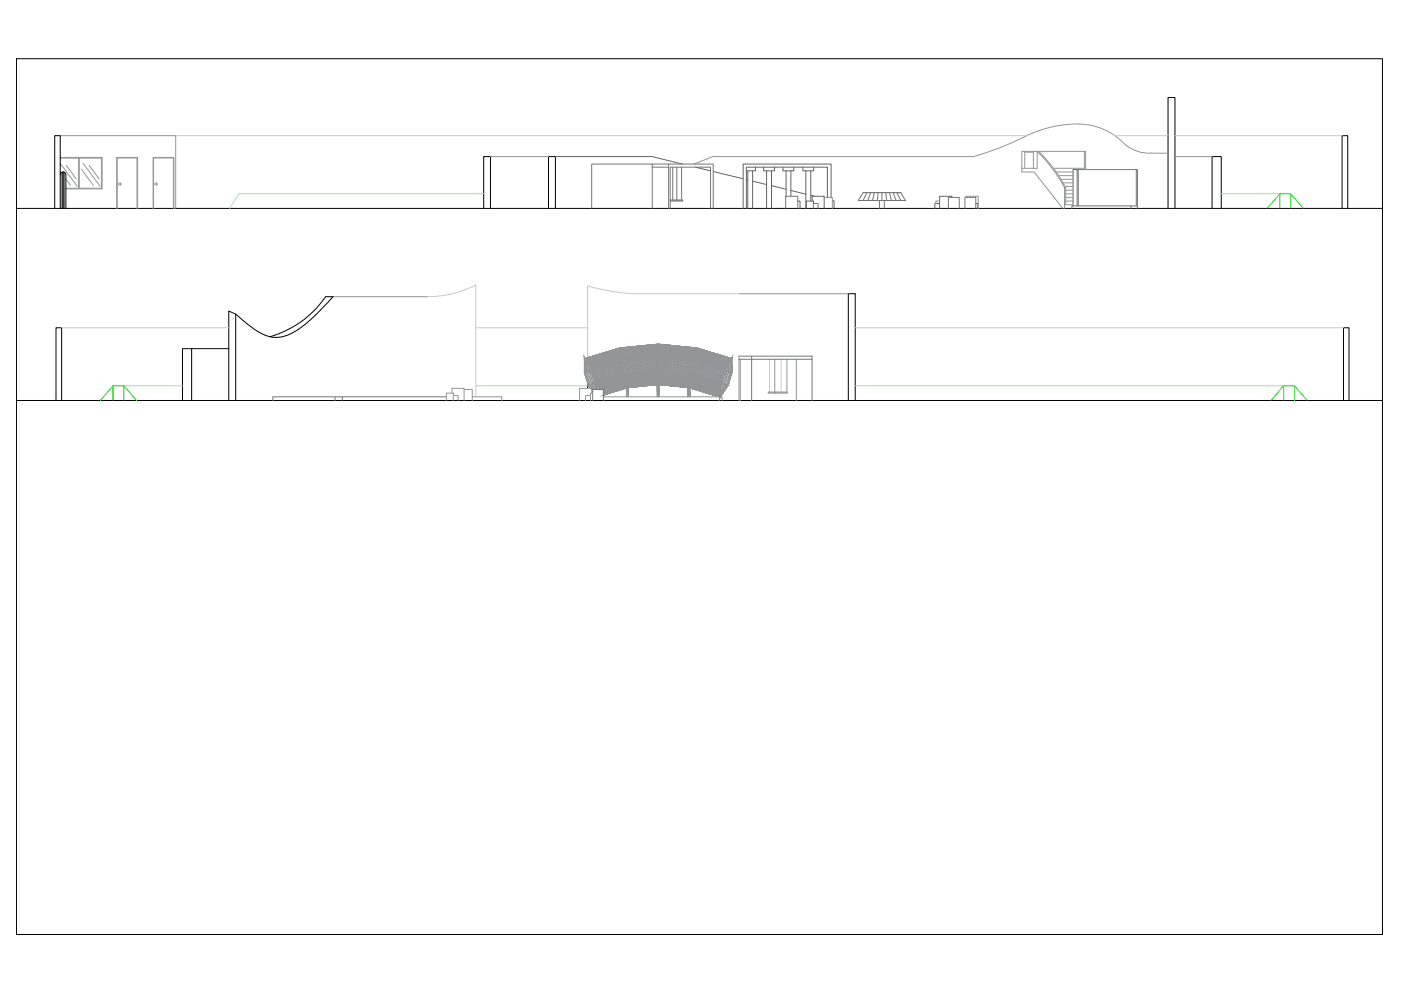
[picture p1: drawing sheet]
<svg xmlns="http://www.w3.org/2000/svg" width="420mm" height="297mm" viewBox="0 0 420 297" stroke-linecap="round" stroke-linejoin="round" font-family="sans-serif">
<!-- layer: walls -->
<g fill="none" stroke="#000" stroke-width=".3">
<path d="M18.1 52.4a.83 .83 0 0 1 .8-.9 .83 .83 0 0 1 .9 .9v10.1M18.6 51.6v10.9M18.9 51.5v11M19.2 51.6v10.9M5 62.5h409.6M16.4 62.5v-21.8h1.7v21.8M145.1 62.5v-15.6h2v15.6M164.5 62.5v-15.6h2.1v15.6M350.3 62.5v-33.3h2.1v33.3M363.5 62.5v-15.6h2.8v15.6M402.5 62.5v-21.8h1.7v21.8M70.7 94.1l4.2 3.6 4 2.5 2.8 .9 2.9-.1 3.4-1.4 3.6-2.5 3.6-3.2 4.7-5h-2.3a30.3 30.3 0 0 1-16.6 12.1"/>
<path d="M57.5 104.5h11.1M176.2 114v2.4M5 120h409.6M16.8 120v-21.8h1.7v21.8M54.7 120v-15.5h2.8v15.5M68.6 120v-26.8l2.1 .9v25.9M254.4 120v-32h2.1v32M402.9 120v-21.8h1.7v21.8"/>
</g>
<path d="M147.1 46.9h17.4M350.3 45.9h-4.9a11 11 0 0 1-9-3.6 20.4 20.4 0 0 0-18.1-4.8 36.1 36.1 0 0 0-10.9 3.4 87.2 87.2 0 0 1-15.4 6h-78.2l-5.7 2.3M352.4 46.9h11.1M99.9 88.9h28.4M221.8 88h32.6" fill="none" stroke="#939598" stroke-width=".3"/>
<path d="M166.6 46.9h29l9.1 2.3M208.6 50.1l4.5 1.1M213.9 51.4l9 2.2M223.8 53.8l.5 .1M225.7 54.3l4.2 1M231.4 55.7l4.3 1M237.2 57.1l4.5 1.1M243.1 58.5l1.2 .3M249.6 60.1l.5 .1v2.3" fill="none" stroke="#636466" stroke-width=".3"/>
<!-- layer: Equipments -->
<g fill="none" stroke="#767676" stroke-width=".3">
<path d="M195.6 49.2h4.9M195.6 50.1h4.9M201 59.9h3.8v.4h-3.8M201.7 50.1v9.8M203 50.1v9.8M204.4 50.1v9.8M258.9 57.7h11.2l1.5 2.4h-14.2zM258.9 57.7h11.2M260 57.7l-1.2 2.4M261.1 57.7l-.8 2.4M262.2 57.7l-.6 2.4M263.4 57.7l-.3 2.4"/>
<path d="M264.5 57.7v2.4M265.6 57.7l.3 2.4M266.7 57.7l.6 2.4M267.9 57.7l.8 2.4M269 57.7l1.2 2.4M323.4 50.8v10.9M340.8 50.8v10.9M177.4 62.5v-13.3h18.2v13.3M200.5 62.5v-13.3h13.4v13.3M201 62.5v-12.4h12.1v12.4M235.6 62.5v-3.7h3.7v3.7M243.9 62.5v-1.5h1.4v1.5"/>
<path d="M263.8 60.1v2.4M265.2 60.1v2.4M284.4 62.5v-3.3h3.3v3.3M289.4 62.5v-3.3h3.2v3.3M321.5 62.5v-.8h17.7v.8M323 61.7v-10.9h18.1v11.7M339.2 61.7h1.9M100.5 118.9v1.1M102.6 118.9h31.2M221.6 106.8h21.9v13.2M221.6 107.7h21.9M225.4 106.8v13.2"/>
<path d="M81.8 120v-1.1h20.8v1.1M177.7 120v-3.3h3.3v3.3"/>
</g>
<g fill="none" stroke="#636466" stroke-width=".3">
<path d="M224.3 51.2v11.3M225.7 51.2v11.3M226.6 50.1v1.1h-2.8M229 50.1v1.1h3.3v-1.1M229.9 51.2v11.3M231.4 51.2v11.3M234.8 50.1v1.1h3.3v-1.1M235.7 51.2v7.6M237.2 51.2v7.6M240.8 50.1v1.1h3.2v-1.1M241.7 51.2v11.3M243.1 51.2v9.1"/>
<path d="M248.1 59.2v-9.1h-24.3v12.4M249.2 59.2v-10h-26.3v13.3M285.4 59.2v-.4h-3.6v3.7M323 50.8h-1.2v10.9M239.3 60.3h.6v2.2M243.6 60.3v-1.5h3.6v3.7M244 61v-.7h-2.2v2.2M281.8 61h-1.4v1.5M292.6 61h.6v1.5"/>
</g>
<g fill="none" stroke="#939598" stroke-width=".3">
<path d="M18.1 40.7h34.6v21.8M18.1 47.2h12.5v9.4h-10.8M18.1 47.4h5.5v9h-3.8M18.1 49l5 6.8M19.8 53.7l1.4 1.9M19.9 49.6l2.9 4M23.8 47.4h6.6v9h-6.6zM24.4 50.7l3.6 4.9M24.9 49l5.1 6.8M26.7 49.6l3 4M247.2 59.2h2.4v3.3M289.7 59.2v-.4h3.7v3.7"/>
<path d="M306.4 50.4v-5h.9v5M307.3 45.4h2.6M307.3 45.6h2.6M311.1 45.4a45 45 0 0 1 8.2 10.9v5.1M311.1 45.4v5h-4.7v1.1h3.7l8.6 11M311.1 45.4h-1.2v5M311.1 45.4h14.5v5.4v-.4M311.5 45.4a43.9 43.9 0 0 1 8.1 10.9v5.1M316 50.4h9.2M316.8 51.5h5M317.5 52.6h4.3M318.2 53.7h3.6"/>
<path d="M318.8 54.8h3M319.4 55.9h2.4M319.6 59.2h2.2M319.6 58.1h2.2M319.6 57h2.2M325.2 45.4v5.4M35 62.5v-15.3h6.3v15.3M35.2 62.5v-15.1h5.9v15.1M45.9 62.5v-15.3h6.2v15.3M46 62.5v-15.1h6v15.1M281.8 60.3h-1.1v.7M319.6 60.3h2.2"/>
<path d="M321.8 61.4h-2.5v1.1M135.5 117.8v-1.4h3.7v3.6M136 118.6v-.8h-2.2v2.2M139.2 116.7h2.4v3.3M141.6 118.9h8.9v1.1M177.1 118.6h-1.5v1.4M177.4 117.8v-1.4h-3.6v3.6M177.7 117.8h-.6v2.2M181 118.9h35.6v1.1M221.6 106.8v13.2M222 107.7v12.3M232.4 107.7v9.8"/>
<path d="M232.5 117.5h3.6v.3h-3.6zM232.5 117.5h-2.1v.3h2.1M236 107.7v9.8M238.8 107.7v12.3M135.9 120v-1.4h1.5v1.4"/>
<circle cx="35.9" cy="55.2" r=".36"/>
<circle cx="46.8" cy="55.2" r=".36"/>
</g>
<!-- layer: walls -->
<path d="M52.7 40.7h255.3M334.3 40.7h16M352.4 40.7h50.1M18.5 98.2h50.1M141.5 86a30.5 30.5 0 0 1-13.2 2.9M142.7 85.4v33.5M142.7 98.2h33.5M142.7 85.4l-1.2 .6M221.8 88h-32.7a83.1 83.1 0 0 1-12.9-2.2v21.5M256.5 98.2h146.4" fill="none" stroke="#c7c8ca" stroke-width=".3"/>
<!-- layer: Plants -->
<path d="M145.1 58.1h-73.5l-2.7 4.4M366.3 58.1h17.5M37.2 115.6h17.5M142.7 115.6h33.5M256.5 115.6h128.5" fill="none" stroke="#afd9aa" stroke-width=".3"/>
<path d="M383.8 58.1v4.4M387.1 58.1v4.4M380 62.5l3.8-4.4h3.3l3.8 4.4M33.9 115.6v4.4M37.2 115.6v4.4M385 115.6v4.4M388.2 115.6v4.4M30.1 120l3.8-4.4h3.3l3.8 4.4M381.2 120l3.8-4.4h3.2l3.8 4.4" fill="none" stroke="#0d0" stroke-width=".3"/>
<!-- layer: Equipments -->
<path d="M230.8 107.7v9.8M234.3 107.7v9.8" fill="none" stroke="#c7c8ca" stroke-width=".3"/>
<!-- layer: ROPE_LONG -->
<g fill="none" stroke="#939598" stroke-width=".3">
<path d="M175.4 111.7l5.6-1.7a28.3 28.3 0 0 1 10.7-2.2 27.6 27.6 0 0 1 11.4 0 32.2 32.2 0 0 1 11.7 2.5l4.6 1.4M175.4 111.4l5.5-1.8a29.8 29.8 0 0 1 11.3-2.2 26.2 26.2 0 0 1 10.9 .1 45.4 45.4 0 0 1 14 3.1l2.3 .8M175.4 111l5.5-1.7a29.8 29.8 0 0 1 11.3-2.2 24.7 24.7 0 0 1 10.4 0h.5a47 47 0 0 1 14 3.2l2.3 .7M175.4 110.6l5.5-1.6a28.3 28.3 0 0 1 10.8-2.2 28.1 28.1 0 0 1 10.9 0h.5a28.3 28.3 0 0 1 10.8 2.2l5.5 1.6M175.4 110.3l5.5-1.7a28.3 28.3 0 0 1 10.8-2.1 28.1 28.1 0 0 1 10.9-.1l.5 .1a30 30 0 0 1 11.3 2.2l5 1.6M175.4 110l6-1.9a29.9 29.9 0 0 1 10.8-2 38.7 38.7 0 0 1 13 .2 41.5 41.5 0 0 1 10.6 2.5l3.6 1.2M175.4 109.6l6-1.8a29.9 29.9 0 0 1 10.8-2.1 39 39 0 0 1 13 .3 39.3 39.3 0 0 1 10.1 2.3l4.1 1.3M175.4 109.2l5.9-1.8a29.9 29.9 0 0 1 10.9-2 37.1 37.1 0 0 1 12.5 .2 38.7 38.7 0 0 1 11.1 2.5l3.6 1.1M175.4 108.9l5.9-1.8a29.9 29.9 0 0 1 10.9-2 37.4 37.4 0 0 1 12.5 .2 40.6 40.6 0 0 1 11.1 2.5l3.6 1.1M175.4 108.6l5.9-1.8a29.9 29.9 0 0 1 10.9-2.1 37.4 37.4 0 0 1 12.5 .2 40.6 40.6 0 0 1 11.1 2.5l3.6 1.2M175.4 108.2l5.5-1.7a29.6 29.6 0 0 1 10.2-2l.6-.1a34.6 34.6 0 0 1 12.5 .1 43 43 0 0 1 12 2.7l3.2 1M175.4 107.9l5.5-1.7a29.6 29.6 0 0 1 10.2-2.1h.6a30.2 30.2 0 0 1 11.4 0 47.2 47.2 0 0 1 14.1 3.1l2.2 .7"/>
<path d="M175.4 107.5l5.5-1.6a29.6 29.6 0 0 1 10.2-2.1l.5-.1a30.6 30.6 0 0 1 11.6 0 38.3 38.3 0 0 1 12.6 2.7l3.6 1.1M175.5 112.2l5.6-1.7a28.8 28.8 0 0 1 10.2-2.1l.5-.1a29.3 29.3 0 0 1 11.7 .1 36.9 36.9 0 0 1 12.1 2.6l3.7 1.2M175.6 107.8l5.4-1.6a27.9 27.9 0 0 1 10.2-2.1h.5a29.7 29.7 0 0 1 11.4 0h.5a44.1 44.1 0 0 1 12.9 2.9l2.7 .8M175.7 112.6l5.5-1.7a35 35 0 0 1 12.2-2.2 35.2 35.2 0 0 1 11.1 .3 39 39 0 0 1 11 2.5l3.6 1.1M175.8 108.1l5.4-1.6a44.7 44.7 0 0 1 13.6-2.4 41.7 41.7 0 0 1 9.8 .4 37.4 37.4 0 0 1 10.9 2.5l3.6 1.1M175.8 113.1l6-1.8a44.7 44.7 0 0 1 13.1-2.3l2.5-.3 5.5 .6a46.9 46.9 0 0 1 13.8 3.1l2.3 .7M176 113.6l5.4-1.7a26.8 26.8 0 0 1 10.5-2.1 37 37 0 0 1 13 .2 34.2 34.2 0 0 1 9.8 2.3l4.1 1.3M176 108.4l5.8-1.8a38.6 38.6 0 0 1 12.1-2.1 43.4 43.4 0 0 1 11.1 .4 36.3 36.3 0 0 1 9.8 2.3l4 1.2M176.1 114.1l5.5-1.7a37 37 0 0 1 12.4-2.3 29.3 29.3 0 0 1 9.3 .2 43.8 43.8 0 0 1 12.7 2.9l2.7 .9M176.1 108.7l5.4-1.7a34.1 34.1 0 0 1 11.4-2 36.5 36.5 0 0 1 11.6 .2 42.3 42.3 0 0 1 11.5 2.7l2.7 .8M176.2 114.6l5.5-1.7a44.4 44.4 0 0 1 13.3-2.4 33.2 33.2 0 0 1 7.8 .3h.5a41 41 0 0 1 12.5 2.9l2.8 .9M176.3 109l5.3-1.6a38.3 38.3 0 0 1 12.3-2.2 33.6 33.6 0 0 1 9.5 .2 37.4 37.4 0 0 1 11.6 2.5l3.5 1.1"/>
<path d="M176.4 115l5.4-1.6a40.7 40.7 0 0 1 12.7-2.4 32.1 32.1 0 0 1 9.2 .4 41 41 0 0 1 11.6 2.7l3.1 .9M176.5 115.5l5.4-1.6a42.2 42.2 0 0 1 13.1-2.4 36.4 36.4 0 0 1 9.1 .4 39.9 39.9 0 0 1 10.6 2.5l3.6 1.1M176.6 109.2l5.2-1.5a39.4 39.4 0 0 1 12.2-2.2 33 33 0 0 1 9.3 .3 39.4 39.4 0 0 1 11.9 2.5l3.1 .9M176.7 115.8l5.4-1.6a36.9 36.9 0 0 1 12-2.3 38.3 38.3 0 0 1 10.4 .4 34.8 34.8 0 0 1 9.6 2.3l4 1.2M176.7 109.5l5.7-1.6a42.7 42.7 0 0 1 12.6-2.1l2.4-.3 5.4 .5a35.7 35.7 0 0 1 11.8 2.5l3.5 1M176.9 116.1l5.8-1.8a37.1 37.1 0 0 1 11.4-2 37.3 37.3 0 0 1 10.4 .3 37.1 37.1 0 0 1 9.4 2.3l4 1.2M176.9 109.8l5.6-1.7a43.4 43.4 0 0 1 12.5-2 39.6 39.6 0 0 1 9.2 .4 38 38 0 0 1 10.2 2.3l3.5 1M177.1 116.4l5.7-1.8a40.9 40.9 0 0 1 11.8-2.1 41.7 41.7 0 0 1 9.8 .4 36.5 36.5 0 0 1 9.4 2.3l3.9 1.2M177.1 110.1l5.1-1.5a37.8 37.8 0 0 1 11.9-2.1 45.5 45.5 0 0 1 10.9 .4 34.4 34.4 0 0 1 8.9 2.1l3.8 1.1M177.3 110.4l5.1-1.5a27.2 27.2 0 0 1 9.4-1.9h.9a44.4 44.4 0 0 1 12.7 .3 37.2 37.2 0 0 1 8.3 2l3.8 1.1M177.4 116.7l5.1-1.6a43.6 43.6 0 0 1 13.1-2.3l1.8-.2 5.5 .5a37.9 37.9 0 0 1 11.5 2.6l3.1 1M177.5 110.7l5-1.5a42.5 42.5 0 0 1 13.1-2.2l1.8-.1 5.1 .4a40.4 40.4 0 0 1 12.7 2.8l2.1 .6"/>
<path d="M177.7 111l5.4-1.6a41.2 41.2 0 0 1 12-2l2.3-.2 5.1 .5a41.5 41.5 0 0 1 12.5 2.7l2.1 .6M177.7 117.2h.1M177.7 116.9l-.2 .1M177.8 111.4l5-1.4a42.6 42.6 0 0 1 12.8-2.1l1.8-.2 5.5 .5a42.3 42.3 0 0 1 12.4 2.8l1.7 .4M178 112l5.4-1.7a40.1 40.1 0 0 1 11.7-1.9l2.3-.2 5.4 .5a40.8 40.8 0 0 1 11.6 2.5l2.4 .8M178.1 112.4l5-1.5a43.4 43.4 0 0 1 12.5-2l1.8-.2 5.4 .5a41.9 41.9 0 0 1 12.2 2.8l1.7 .4M178.2 116.7l4.9-1.4a39.3 39.3 0 0 1 12-2.2l2.3-.2 5.4 .5a41.5 41.5 0 0 1 11.9 2.8l2.6 .8M178.3 112.9l5.3-1.6a35.7 35.7 0 0 1 10.7-1.8 40.2 40.2 0 0 1 9.7 .3 30.8 30.8 0 0 1 8.8 2l3.7 1.1M178.4 113.4l5.3-1.6a37.2 37.2 0 0 1 11.5-1.9l2.2-.2 5.3 .5a37.4 37.4 0 0 1 11.2 2.5l2.5 .7M178.6 113.9l5.2-1.6a42.7 42.7 0 0 1 11.9-1.9l1.7-.2 5.2 .5a42.9 42.9 0 0 1 12 2.7l1.6 .5M178.7 114.3l5.3-1.5a33.9 33.9 0 0 1 10.4-1.8 45.8 45.8 0 0 1 9.9 .4 30.7 30.7 0 0 1 7.8 1.7l4 1.2M178.8 114.8l4.9-1.4a43.3 43.3 0 0 1 12.8-2.1l6 .4a42.4 42.4 0 0 1 11.9 2.6l1.6 .5"/>
<path d="M178.8 115.2l5.7-1.7a42.1 42.1 0 0 1 11.2-1.8l1.7-.1 5.1 .4a40.6 40.6 0 0 1 11.9 2.7l1.6 .5M178.8 115.5l5.7-1.7a42.8 42.8 0 0 1 11.2-1.8h2.6l4.2 .4a41.3 41.3 0 0 1 11.9 2.6l1.6 .5M178.8 115.9l5.7-1.7a40.5 40.5 0 0 1 11.2-1.8l2.1-.1 4.7 .4a41.3 41.3 0 0 1 11.9 2.7l1.6 .5M178.8 116.2l5.3-1.5a40.3 40.3 0 0 1 11.6-2l1.7-.1 5.1 .5a39.8 39.8 0 0 1 11.4 2.5l2.1 .6M178.8 116.6l5.3-1.6a41.8 41.8 0 0 1 12.1-2l1.2-.1 5.1 .5a39.8 39.8 0 0 1 11.4 2.5l2.1 .7M180.5 116.8h.1M180.5 116.7l2.9-.8a40.1 40.1 0 0 1 11.8-2.1 36.7 36.7 0 0 1 8.4 .4 31.4 31.4 0 0 1 9.1 2l4.2 1.3M180.5 116.7l3.6-1a40.3 40.3 0 0 1 11.6-2l1.7-.1 5.1 .5a38 38 0 0 1 11 2.4l2.5 .7M181 118.3l3.2-.9a41.9 41.9 0 0 1 12-2l1.2-.1 5 .4a39 39 0 0 1 11.1 2.6l2.5 .7M181 117.3l2.7-.8a42.9 42.9 0 0 1 12.4-2.1l1.3-.2 4.8 .5a42.6 42.6 0 0 1 12.2 2.8l2.1 .6M181 117.3l3.1-.9a41.9 41.9 0 0 1 12.1-2l1.2-.2 4.6 .5a40 40 0 0 1 11.9 2.6l2.1 .7M216 118.6l-5.3-1.6a42.5 42.5 0 0 0-12-2l-1.3-.1-5 .5a39 39 0 0 0-11.1 2.5l-.3 .1 2.6-.8a41.1 41.1 0 0 1 12.1-2.1l1.7-.2 5.1 .5a41 41 0 0 1 12 2.8l1.6 .5"/>
<path d="M216 118.3l-5.3-1.6a40.9 40.9 0 0 0-11.6-1.9l-1.7-.2-5 .4a40 40 0 0 0-11.1 2.5l-.3 .2 2.8-.9a38.4 38.4 0 0 1 11.5-2l2.1-.2 5.2 .5a38.2 38.2 0 0 1 11.3 2.6l2.5 .7M216 117.6l-5.3-1.6a41.9 41.9 0 0 0-12-2l-1.3-.1-5 .5a37.9 37.9 0 0 0-11.1 2.5l-.3 .1 2.5-.9a41.4 41.4 0 0 1 11.7-2 35.5 35.5 0 0 1 8.3 .4 37.6 37.6 0 0 1 10.3 2.5l2.9 .8M216 116.9l-5.3-1.6a40.9 40.9 0 0 0-11.6-1.9l-1.7-.2-5.1 .5a37.3 37.3 0 0 0-11 2.5l-1.9 .5 3.4-1a42.6 42.6 0 0 1 12.8-2.3l1.8-.2 5.4 .6a43.5 43.5 0 0 1 12.2 2.8l2.1 .6"/>
</g>
<!-- layer: ROPE_RING -->
<g fill="none" stroke="#939598" stroke-width=".3">
<path d="M177.1 116.4l-.6-.9-1.1-3.8v-4.2l2.3 3.5 1.1 3.8v1.9M177.4 116.9l.3 .4M177.9 116.7l-.9-1.3-1.2-3.9v-4.1l2.3 3.5 1.2 3.8v2M178.4 116.7l-1-1.4-1.1-3.9v-4.2l2.2 3.5 1.1 3.9v2.1M178.9 116.7l-1-1.6-1.1-3.8-.1-4.2 2.3 3.5 1.1 3.9v2.2M179 106.4l2 3.6 1.1 3.9v4.1l-2-3.6-1-3.8zM179.4 116.7l-1.1-1.7-1.1-3.9v-4.1l2.2 3.5 1.1 3.8v2.4M179.5 106.3l2 3.6 .9 3.8 .1 4.2-1.9-3.6-1-3.9zM179.9 116.7l-1.1-1.9-1.1-3.8v-4.2l2.1 3.6 1.1 3.8v2.5M179.9 106.1l1.9 3.7 1.1 3.8 .1 4.2-2-3.7-1-3.8zM180.4 116.7l-1.2-2-1-3.9-.1-4.1 2.1 3.6 1.1 3.8v4.2l-.3-.6M180.4 106l1.9 3.6 .9 3.9 .1 4.1-1.8-3.6-1-3.9z"/>
<path d="M180.9 105.9l1.8 3.6 1 3.9 .1 4.1-1.9-3.6-.9-3.9zM180.9 116.7l-1.3-2.2-1-3.8v-4.2l2 3.6 1.1 3.9v4.1l-.7-1.2M181.3 105.7l1.8 3.7 1 3.9 .1 4.1-1.8-3.7-1-3.9zM181.8 105.6l1.7 3.6 1 3.9 .1 4.1-1.8-3.6-.9-3.9zM182.2 105.4l1.8 3.7 .9 3.9 .1 4.1-1.8-3.7-.8-3.9zM182.7 105.3l1.6 3.7 1 3.9 .1 4.1-1.7-3.7-.9-3.9zM183.2 105.1l1.6 3.8 .9 3.9 .1 4.1-1.7-3.8-.8-3.9zM183.6 105l1.6 3.8 .9 3.9 .1 4.1-1.6-3.8-.8-3.9zM184.1 104.9l1.5 3.8 .9 3.9 .1 4.1-1.5-3.8-.9-3.9zM184.5 104.7l1.5 3.8 .8 3.9 .2 4.1-1.5-3.7-.9-4zM185 104.6l1.5 3.8 .8 3.9 .1 4.1-1.4-3.8-.9-3.9zM185.4 104.5l1.5 3.8 .7 3.9 .2 4.1-1.4-3.8-.8-4z"/>
<path d="M185.9 104.3l1.4 3.8 .8 4 .1 4-1.4-3.8-.8-3.9zM186.4 104.3l1.3 3.8 .8 3.9 .2 4.1-1.4-3.8-.7-4zM186.9 104.2l1.3 3.9 .7 3.9 .2 4.1-1.3-3.9-.7-3.9zM187.4 104.2l1.3 3.8 .6 4 .2 4-1.2-3.8-.7-4zM188 104.1l1.1 3.9 .7 3.9 .1 4.1-1.1-3.9-.7-3.9zM188.5 104.1l1.1 3.8 .6 4 .1 4-1-3.8-.7-4zM189 104l1.1 3.9 .5 4 .1 4-1-3.9-.5-3.9zM189.6 104l.9 3.9 .5 3.9 .2 4.1-1-3.9-.5-4zM190.1 103.9l.9 3.9 .5 4 .1 4-.9-3.9-.5-3.9zM190.6 103.9l.8 3.9 .5 3.9 .1 4.1-.8-3.9-.5-4zM191.1 103.8l.8 3.9 .4 4 .1 4-.8-3.9-.4-3.9zM191.6 103.7l.7 4 .5 8-1.1-7.9z"/>
<path d="M192.2 103.7l.6 3.9 .4 8-.6-3.9zM192.7 103.7l.6 3.9 .4 8-.6-3.9zM193.2 103.6l.5 4 .4 8-.8-8zM193.7 103.5l.7 8 .1 4.1-.7-8zM194.3 103.5l.5 7.9 .1 4.1-.4-4zM194.8 103.4l.5 12.1zM195.3 103.4l.4 12zM195.8 103.3l.4 12.1zM196.4 103.3l.2 12zM196.9 103.2l.1 12.1zM197.4 103.2v12.1zM197.9 103.2l-.1 12.1z"/>
<path d="M198.4 103.3l-.2 12zM199 103.3l-.3 12.1zM199.5 103.4l-.4 12zM200 103.4l-.5 12.1zM200.6 103.5l-.3 8-.4 4 .1-4.1zM201.1 103.5l-.1 4.1-.7 8 .1-4.1zM201.6 103.6l-.1 4-.8 8 .4-8zM202.1 103.7l-.4 8-.5 3.9 .3-8zM202.6 103.7l-.4 8-.6 3.9 .4-8zM203.2 103.7l-.1 4.1-1.1 7.9 .5-8zM203.7 103.8l-.1 4.1-.4 3.9-.8 3.9 .1-4 .4-4zM204.2 103.9l-.1 4-.4 4-.9 3.9 .1-4.1 .5-3.9z"/>
<path d="M204.8 103.9l-.2 4.1-.5 3.9-.9 3.9 .2-4 .5-4zM205.3 104l-.2 4-.5 4-.9 3.9 .1-4.1 .5-3.9zM205.8 104l-.2 4.1-.5 3.9-1 3.9 .1-4 .6-4zM206.3 104.1l-.1 4-.6 4-1.1 3.8 .1-4 .6-4zM206.8 104.1l-.1 4.1-.6 3.9-1.2 3.9 .1-4.1 .7-3.9zM207.4 104.2l-.2 4-.7 4-1.2 3.8 .2-4 .6-4zM207.9 104.2l-.2 4.1-.7 3.9-1.3 3.9 .2-4.1 .7-3.9zM208.4 104.3l-.2 4-.7 4-1.4 3.8 .2-4.1 .8-3.9zM208.9 104.3l-.1 4.1-.8 3.9-1.4 3.8 .1-4 .8-4zM209.4 104.5l-.2 4-.8 4-1.4 3.8 .2-4.1 .8-3.9zM209.8 104.6l-.1 4.1-.8 3.9-1.5 3.8 .1-4.1 .9-3.9zM210.3 104.7l-.1 4.1-.9 4-1.5 3.7 .2-4.1 .8-3.9z"/>
<path d="M210.8 104.9l-.2 4.1-.9 3.9-1.5 3.8 .2-4.1 .8-3.9zM211.2 105l-.1 4.1-.9 3.9-1.6 3.8 .1-4.1 .9-3.9zM211.7 105.1l-.2 4.1-.8 3.9-1.7 3.8 .2-4.1 .8-3.9zM212.1 105.3l-.1 4.1-.9 3.9-1.6 3.7v-4.1l1-3.9zM212.6 105.4l-.1 4.1-.9 3.9-1.8 3.7 .2-4.1 .8-3.9zM213 105.6l-.1 4.1-.9 3.9-1.7 3.6v-4.1l1-3.9zM213.5 105.7l-.1 4.1-.9 3.9-1.9 3.7 .2-4.1 .9-3.9zM213.9 105.9v4.1l-1 3.9-1.8 3.6v-4.1l1-3.9zM214.4 106l-.1 4.1-1 3.9-1.8 3.6 .1-4.1 .9-3.9zM214.9 106.1l-.1 4.2-1 3.8-1.9 3.7v-4.2l1.1-3.8zM215.3 106.3v4.1l-1.1 3.9-1.9 3.6 .1-4.2 .9-3.8zM215.8 106.4l-.1 4.2-1 3.8-2 3.6 .1-4.1 1-3.9z"/>
<path d="M216.2 106.5v4.2l-1 3.8-2.1 3.6v-4.1l1.1-3.9zM216.7 106.7l-.1 4.1-1 3.9-2.1 3.6 .1-4.2 1-3.8zM217.2 106.8l-.1 4.2-1 3.8-2.2 3.6v-4.2l1.1-3.8zM217.6 107v4.1l-1.1 3.9-2.2 3.5 .1-4.2 1.1-3.8zM218.1 107.1l-.1 4.2-1.1 3.8-2.2 3.5v-4.1l1.2-3.9zM218.5 107.2v4.2l-1.1 3.9-2.3 3.5 .1-4.2 1.1-3.9zM219 107.4v4.1l-1.2 3.9-2.3 3.5v-4.2l1.2-3.8zM219.4 107.5v4.2l-1.1 3.8-2.3 3.5v-4.2l1.1-3.8z"/>
</g>
<!-- layer: EDGE_CABLE -->
<g fill="#939598" stroke="#939598" stroke-width=".3">
<path d="M181 118.3l.3-.1zM181 118.4l.3-.2zM181.3 118.2l.4-.1zM181.3 118.3l.4-.1zM181.7 118.1l.4-.1zM181.7 118.2l.4-.1zM182.1 118l.4-.2zM182.1 118.1l.4-.3zM182.5 117.8l.4-.1zM182.5 117.9l.5-.1zM182.9 117.7l.4-.1zM183 117.8l.4-.1zM183.3 117.6l.5-.1zM183.4 117.7l.4-.2zM183.8 117.5l.3-.2zM183.8 117.5l.4-.1zM184.1 117.3l.5-.1zM184.2 117.4l.4-.2zM184.6 117.2l.4-.1zM184.6 117.3l.4-.2zM185 117.1l.4-.1zM185 117.2l.4-.2zM185.4 117l.4-.1zM185.4 117l.4-.1zM185.8 116.9l.4-.2zM185.8 117l.4-.2zM186.2 116.7l.4-.1zM186.2 116.8l.4-.1zM186.6 116.6l.4-.1zM186.6 116.7l.4-.2zM187 116.5l.4-.1zM187 116.6l.4-.2zM187.4 116.4l.4-.2zM187.4 116.4l.5-.1zM187.8 116.2l.4-.1zM187.9 116.3l.3-.2zM188.2 116.1h.5zM188.2 116.2l.5-.1zM188.7 116.1l.4-.1zM188.7 116.1l.4-.1zM189.1 116h.4zM189.1 116.1h.4zM189.5 116l.4-.1zM189.5 116.1l.4-.2zM189.9 115.9h.4zM189.9 116l.4-.1zM190.3 115.9h.4zM190.3 116l.4-.1zM190.7 115.9l.5-.1zM190.7 115.9l.5-.1zM191.2 115.8h.4zM191.2 115.9l.4-.1zM191.6 115.8l.4-.1zM191.6 115.9l.4-.1zM192 115.7h.4zM192 115.8l.4-.1zM192.4 115.7h.4zM192.4 115.8l.4-.1zM192.8 115.7l.4-.1zM192.8 115.7l.4-.1zM193.2 115.6h.5zM193.2 115.7l.5-.1zM193.7 115.6h.4zM193.7 115.6h.4zM194.1 115.6l.4-.1zM194.1 115.6l.4-.1zM194.5 115.5h.4zM194.5 115.6l.4-.1zM194.9 115.5l.4-.1zM194.9 115.5l.4-.1zM195.3 115.4h.4zM195.3 115.5l.4-.1zM195.7 115.4l.5-.1zM195.7 115.5l.5-.2zM196.2 115.3h.4zM196.2 115.4l.4-.1zM196.6 115.3h.4zM196.6 115.4l.4-.1zM197 115.3l.4-.1zM197 115.3l.4-.1zM197.4 115.2l.4 .1zM197.4 115.3h.4zM197.8 115.3h.4zM197.8 115.3l.4 .1zM198.2 115.3h.5zM198.2 115.4l.5-.1zM198.7 115.3l.4 .1zM198.7 115.4h.4zM199.1 115.4h.4zM199.1 115.5l.4-.1zM199.5 115.4l.4 .1zM199.5 115.5h.4zM199.9 115.5h.4zM199.9 115.5h.4zM200.3 115.5l.4 .1zM200.3 115.6h.4zM200.7 115.6h.5zM200.7 115.6h.5zM201.2 115.6h.4zM201.2 115.6l.4 .1zM201.6 115.6l.4 .1zM201.6 115.7h.4zM202 115.7h.4zM202 115.7h.4zM202.4 115.7h.4zM202.4 115.8l.4-.1zM202.8 115.7l.4 .1zM202.8 115.8l.4 .1zM203.2 115.8h.5zM203.2 115.9l.5-.1zM203.7 115.8l.4 .1zM203.7 115.9h.4zM204.1 115.9h.4zM204.1 115.9h.4zM204.5 115.9h.4zM204.5 116h.4zM204.9 115.9l.4 .1zM204.9 116h.4zM205.3 116h.4zM205.3 116.1l.4-.1zM205.7 116l.4 .1zM205.7 116.1h.4zM206.1 116.1h.5zM206.1 116.1l.5 .1zM206.6 116.1l.4 .1zM206.6 116.2h.4zM207 116.2l.4 .2zM207 116.3l.4 .1zM207.4 116.4l.4 .1zM207.4 116.4l.4 .2zM207.8 116.5l.4 .1zM207.8 116.6h.4zM208.2 116.6l.4 .1zM208.2 116.7h.4zM208.6 116.7l.4 .2zM208.6 116.8l.4 .2zM209 116.9l.5 .1zM209 117h.5zM209.5 117l.3 .1zM209.4 117l.4 .2zM209.8 117.1l.5 .1zM209.8 117.2l.5 .1zM210.3 117.2l.4 .1zM210.3 117.3h.4zM210.7 117.3l.4 .2zM210.6 117.4l.5 .1zM211.1 117.5l.4 .1zM211.1 117.5l.4 .1zM211.5 117.6l.4 .1zM211.4 117.7h.5zM211.9 117.7l.4 .1zM211.9 117.8l.4 .1zM212.3 117.8l.4 .2zM212.3 117.9l.4 .1zM212.7 118l.4 .1zM212.7 118.1h.4zM213.1 118.1l.4 .1zM213.1 118.2l.4 .1zM213.5 118.2l.4 .1zM213.5 118.3h.4zM213.9 118.3l.4 .2zM213.9 118.4l.4 .2zM214.3 118.5l.4 .1zM214.3 118.6h.4zM214.7 118.6l.5 .1zM214.7 118.6l.5 .1zM215.2 118.7l.3 .2zM215.1 118.8l.4 .1zM215.5 118.9l.5 .1zM215.5 118.9l.5 .1z"/>
<path d="M176.5 115.5l.5-.2zM176.6 115.6l.4-.3zM177 115.3l.4-.1zM177 115.4l.4-.1zM177.4 115.2l.5-.1zM177.4 115.3l.5-.2zM177.9 115.1l.4-.2zM177.9 115.1l.4-.1zM178.3 114.9l.5-.1zM178.3 115l.5-.1zM178.8 114.8l.4-.1zM178.8 114.9l.4-.2zM179.2 114.7l.4-.2zM179.2 114.7l.5-.1zM179.6 114.5l.5-.1zM179.7 114.6l.4-.2zM180.1 114.4l.4-.2zM180.1 114.5l.5-.2zM180.5 114.2l.5-.1zM180.6 114.3l.4-.1zM181 114.1l.5-.2zM181 114.2l.5-.3zM181.5 113.9l.4-.1zM181.5 114l.4-.1zM181.9 113.8l.5-.1zM181.9 113.9l.5-.2zM182.4 113.7l.4-.2zM182.4 113.7l.4-.1zM182.8 113.5l.4-.1zM182.8 113.6l.4-.2zM183.2 113.4l.5-.1zM183.2 113.5l.5-.2zM183.7 113.3l.4-.2zM183.7 113.4l.5-.2zM184.1 113.1l.5-.1zM184.2 113.2l.4-.2zM184.6 113l.4-.2zM184.6 113.1l.5-.2zM185 112.8l.5-.1zM185.1 112.9l.4-.2zM185.5 112.7l.4-.1zM185.5 112.8l.5-.2zM185.9 112.6l.5-.2zM186 112.6l.4-.1zM186.4 112.4l.4-.1zM186.4 112.5l.4-.2zM186.8 112.3h.5zM186.8 112.4l.5-.1zM187.3 112.3l.5-.1zM187.3 112.3l.5-.1zM187.8 112.2l.5-.1zM187.8 112.3l.5-.2zM188.3 112.1h.5zM188.3 112.2l.5-.1zM188.8 112.1l.5-.1zM188.8 112.2l.5-.2zM189.3 112h.4zM189.3 112.1l.4-.1zM189.7 112h.5zM189.7 112.1l.5-.1zM190.2 112l.5-.1zM190.2 112l.5-.1zM190.7 111.9l.5-.1zM190.7 112l.5-.2zM191.2 111.8h.4zM191.2 111.9l.4-.1zM191.6 111.8l.5-.1zM191.6 111.9l.5-.2zM192.1 111.7h.5zM192.1 111.8l.5-.1zM192.6 111.7h.5zM192.6 111.7h.5zM193.1 111.7l.5-.1zM193.1 111.7l.5-.1zM193.6 111.6l.4-.1zM193.6 111.7l.4-.2zM194 111.5h.5zM194 111.6h.5zM194.5 111.5l.5-.1zM194.5 111.6l.5-.2zM195 111.4h.5zM195 111.5l.5-.1zM195.5 111.4l.4-.1zM195.5 111.4h.5zM195.9 111.3h.6zM196 111.4l.5-.1zM196.5 111.3l.4-.1zM196.5 111.4l.4-.2zM196.9 111.2h.5zM196.9 111.3l.5-.1zM197.4 111.2h.5zM197.4 111.3l.5-.1zM197.9 111.2l.5 .1zM197.9 111.3h.5zM198.4 111.3h.5zM198.4 111.4l.5-.1zM198.9 111.3l.4 .1zM198.8 111.4h.5zM199.3 111.4h.5zM199.3 111.4l.5 .1zM199.8 111.4l.5 .1zM199.8 111.5h.5zM200.3 111.5h.5zM200.3 111.6l.5-.1zM200.8 111.5l.4 .1zM200.8 111.6h.4zM201.2 111.6l.5 .1zM201.2 111.7h.5zM201.7 111.7h.5zM201.7 111.7h.5zM202.2 111.7h.5zM202.2 111.7l.5 .1zM202.7 111.7l.5 .1zM202.7 111.8l.5 .1zM203.2 111.8h.5zM203.2 111.9l.5-.1zM203.7 111.8l.4 .1zM203.7 111.9h.4zM204.1 111.9l.5 .1zM204.1 112h.5zM204.6 112h.5zM204.6 112l.5 .1zM205.1 112h.5zM205.1 112.1l.5-.1zM205.6 112l.5 .1zM205.6 112.1h.5zM206.1 112.1h.4zM206.1 112.2h.4zM206.5 112.1l.5 .1zM206.5 112.2l.5 .1zM207 112.2l.5 .1zM207 112.3h.5zM207.5 112.3h.5zM207.5 112.3l.5 .1zM208 112.3l.4 .1zM208 112.4h.4zM208.4 112.4l.5 .2zM208.4 112.5l.5 .1zM208.9 112.6l.4 .1zM208.9 112.6l.4 .2zM209.3 112.7l.5 .1zM209.3 112.8h.5zM209.8 112.8l.4 .2zM209.7 112.9l.5 .2zM210.2 113l.5 .1zM210.2 113.1h.5zM210.6 113.2l.5 .1zM210.6 113.2l.5 .2zM211.1 113.3l.5 .1zM211.1 113.4l.5 .1zM211.6 113.4l.4 .1zM211.6 113.5h.4zM212 113.5l.5 .2zM212 113.6l.5 .1zM212.5 113.7l.4 .1zM212.5 113.7l.4 .1zM212.9 113.8l.4 .1zM212.9 113.9l.4 .1zM213.3 113.9l.5 .2zM213.3 114l.5 .1zM213.8 114.1l.5 .1zM213.8 114.2h.5zM214.3 114.2l.4 .2zM214.2 114.3l.5 .2zM214.7 114.4l.5 .1zM214.7 114.5h.5zM215.2 114.5l.4 .2zM215.1 114.6l.5 .1zM215.6 114.7l.5 .1zM215.6 114.7l.5 .1zM216.1 114.8l.4 .1zM216 114.9h.5zM216.5 114.9l.4 .2zM216.5 115l.4 .1zM216.9 115.1l.5 .1zM216.9 115.1l.5 .1zM217.4 115.2l.4 .1zM217.4 115.3l.4 .1zM217.8 115.3l.5 .2zM217.8 115.4l.5 .1z"/>
<path d="M175.4 111.7l.4-.2zM175.4 111.7l.4-.2zM175.8 111.5l.5-.1zM175.8 111.6l.5-.2zM176.3 111.4l.5-.2zM176.3 111.4l.5-.2zM176.8 111.2l.4-.1zM176.8 111.3l.4-.2zM177.2 111.1l.5-.2zM177.2 111.2l.5-.3zM177.7 110.9l.5-.1zM177.7 111l.5-.2zM178.2 110.8l.4-.2zM178.2 110.9l.4-.3zM178.6 110.6l.5-.1zM178.6 110.7l.5-.1zM179.1 110.5l.4-.2zM179.1 110.6l.5-.2zM179.5 110.3l.5-.1zM179.6 110.4l.4-.1zM180 110.2l.5-.1zM180 110.3l.5-.2zM180.5 110.1l.4-.2zM180.5 110.1l.5-.1zM180.9 109.9l.5-.1zM181 110l.4-.1zM181.4 109.8l.4-.2zM181.4 109.9l.5-.2zM181.8 109.6l.5-.1zM181.9 109.7l.5-.1zM182.3 109.5l.5-.1zM182.4 109.6l.4-.2zM182.8 109.4l.4-.2zM182.8 109.4l.5-.1zM183.2 109.2l.5-.1zM183.3 109.3l.5-.1zM183.7 109.1l.5-.2zM183.8 109.2l.4-.2zM184.2 108.9l.4-.1zM184.2 109l.5-.1zM184.6 108.8l.5-.1zM184.7 108.9l.5-.2zM185.1 108.7l.5-.2zM185.2 108.7l.4-.1zM185.6 108.5l.4-.1zM185.6 108.6l.5-.2zM186 108.4l.6-.1zM186.1 108.4l.5-.1zM186.6 108.3l.5-.1zM186.6 108.4l.5-.2zM187.1 108.2h.5zM187.1 108.3l.5-.1zM187.6 108.2l.5-.1zM187.6 108.3l.5-.2zM188.1 108.1h.5zM188.1 108.2l.5-.1zM188.6 108.1l.5-.1zM188.6 108.1h.6zM189.1 108h.6zM189.2 108.1l.5-.1zM189.7 108l.5-.1zM189.7 108.1l.5-.2zM190.2 107.9h.5zM190.2 108l.5-.1zM190.7 107.9l.5-.1zM190.7 107.9l.5-.1zM191.2 107.8h.5zM191.2 107.9h.6zM191.7 107.8l.6-.1zM191.8 107.9l.5-.2zM192.3 107.7l.5-.1zM192.3 107.8l.5-.2zM192.8 107.6h.5zM192.8 107.7l.5-.1zM193.3 107.6h.5zM193.3 107.7l.5-.1zM193.8 107.6l.5-.1zM193.8 107.6l.5-.1zM194.3 107.5l.5-.1zM194.3 107.6l.5-.1zM194.8 107.4h.6zM194.8 107.5l.6-.1zM195.4 107.4l.5-.1zM195.4 107.5l.5-.2zM195.9 107.3h.5zM195.9 107.4l.5-.1zM196.4 107.3l.5-.1zM196.4 107.3l.5-.1zM196.9 107.2h.5zM196.9 107.3l.5-.1zM197.4 107.2h.5zM197.4 107.3h.5zM197.9 107.2l.5 .1zM197.9 107.3h.5zM198.4 107.3h.6zM198.4 107.3l.6 .1zM199 107.3l.5 .1zM199 107.4h.5zM199.5 107.4h.5zM199.5 107.5l.5-.1zM200 107.4l.5 .1zM200 107.5l.5 .1zM200.5 107.5l.5 .1zM200.5 107.6h.5zM201 107.6h.5zM201 107.6h.5zM201.5 107.6h.5zM201.5 107.7l.5-.1zM202 107.6l.6 .1zM202 107.7l.6 .1zM202.6 107.7l.5 .1zM202.6 107.8h.5zM203.1 107.8h.5zM203.1 107.9l.5-.1zM203.6 107.8l.5 .1zM203.6 107.9h.5zM204.1 107.9h.5zM204.1 107.9l.5 .1zM204.6 107.9l.5 .1zM204.6 108l.5 .1zM205.1 108h.6zM205.1 108.1l.6-.1zM205.7 108l.5 .1zM205.6 108.1h.6zM206.2 108.1h.5zM206.2 108.1l.5 .1zM206.7 108.1l.5 .1zM206.7 108.2h.5zM207.2 108.2h.5zM207.2 108.3l.5-.1zM207.7 108.2l.5 .1zM207.7 108.3l.5 .1zM208.2 108.3l.6 .1zM208.2 108.4h.6zM208.8 108.4l.4 .1zM208.7 108.4l.5 .1zM209.2 108.5l.5 .2zM209.2 108.6l.5 .1zM209.7 108.7l.5 .1zM209.7 108.7l.5 .1zM210.2 108.8l.4 .1zM210.1 108.9h.5zM210.6 108.9l.5 .2zM210.6 109l.5 .1zM211.1 109.1l.5 .1zM211.1 109.2h.5zM211.6 109.2l.4 .2zM211.5 109.3l.5 .1zM212 109.4l.5 .1zM212 109.4l.5 .1zM212.5 109.5l.5 .1zM212.5 109.6h.5zM213 109.6l.4 .2zM212.9 109.7l.5 .1zM213.4 109.8l.5 .1zM213.4 109.9h.5zM213.9 109.9l.5 .2zM213.9 110l.5 .1zM214.4 110.1l.4 .1zM214.3 110.1l.5 .1zM214.8 110.2l.5 .1zM214.8 110.3h.5zM215.3 110.3l.5 .2zM215.3 110.4l.5 .1zM215.8 110.5l.4 .1zM215.7 110.6h.5zM216.2 110.6l.4 .2zM216.2 110.7l.4 .2zM216.6 110.8l.5 .1zM216.6 110.9l.5 .1zM217.1 110.9l.5 .2zM217.1 111l.5 .2zM217.6 111.1l.4 .1zM217.6 111.2l.4 .1zM218 111.2l.5 .2zM218 111.3l.5 .1zM218.5 111.4l.5 .1zM218.5 111.4l.5 .2zM219 111.5l.4 .2zM219 111.6l.4 .1z"/>
<path d="M175.4 107.5l.4-.2zM175.4 107.6l.4-.3zM175.8 107.3l.5-.1zM175.8 107.4l.5-.1zM176.3 107.2l.4-.2zM176.3 107.3l.5-.2zM176.7 107l.5-.1zM176.8 107.1l.4-.2zM177.2 106.9l.5-.1zM177.2 107l.5-.2zM177.7 106.8l.4-.2zM177.7 106.8l.4-.2zM178.1 106.6l.4-.1zM178.1 106.7l.5-.1zM178.5 106.5l.5-.1zM178.6 106.6l.5-.1zM179 106.4l.5-.2zM179.1 106.5l.4-.3zM179.5 106.2l.4-.1zM179.5 106.3l.4-.2zM179.9 106.1l.5-.2zM179.9 106.2l.5-.3zM180.4 105.9l.4-.1zM180.4 106l.5-.1zM180.8 105.8l.5-.1zM180.9 105.9l.4-.2zM181.3 105.7l.5-.2zM181.3 105.7l.5-.2zM181.8 105.5l.4-.1zM181.8 105.6l.4-.2zM182.2 105.4l.5-.1zM182.2 105.5l.5-.2zM182.7 105.3l.4-.2zM182.7 105.3l.5-.1zM183.1 105.1l.5-.1zM183.2 105.2l.4-.1zM183.6 105l.5-.2zM183.6 105.1l.5-.3zM184.1 104.8l.4-.1zM184.1 104.9l.4-.2zM184.5 104.7l.5-.2zM184.5 104.8l.5-.3zM185 104.5l.4-.1zM185 104.6l.4-.1zM185.4 104.4l.5-.1zM185.4 104.5l.5-.1zM185.9 104.3h.5zM185.9 104.4l.5-.1zM186.4 104.3l.5-.1zM186.4 104.3l.5-.1zM186.9 104.2l.5-.1zM186.9 104.3l.6-.1zM187.4 104.1h.6zM187.5 104.2l.5-.1zM188 104.1l.5-.1zM188 104.2l.5-.2zM188.5 104h.5zM188.5 104.1l.5-.1zM189 104l.6-.1zM189 104l.6-.1zM189.6 103.9h.5zM189.6 104l.5-.1zM190.1 103.9l.5-.1zM190.1 104l.5-.2zM190.6 103.8h.5zM190.6 103.9l.5-.1zM191.1 103.8l.5-.1zM191.1 103.8h.6zM191.6 103.7h.6zM191.7 103.8l.5-.1zM192.2 103.7l.5-.1zM192.2 103.7l.5-.1zM192.7 103.6h.5zM192.7 103.7l.5-.1zM193.2 103.6l.5-.1zM193.2 103.6l.5-.1zM193.7 103.5l.6-.1zM193.7 103.6l.6-.2zM194.3 103.4h.5zM194.3 103.5l.5-.1zM194.8 103.4h.5zM194.8 103.5l.5-.1zM195.3 103.4l.5-.1zM195.3 103.4l.5-.1zM195.8 103.3l.6-.1zM195.8 103.4l.6-.2zM196.4 103.2h.5zM196.4 103.3l.5-.1zM196.9 103.2h.5zM196.9 103.3l.5-.1zM197.4 103.2h.5zM197.4 103.2h.5zM197.9 103.2h.5zM197.9 103.3h.5zM198.4 103.2l.6 .1zM198.4 103.3l.6 .1zM199 103.3l.5 .1zM199 103.4h.5zM199.5 103.4h.5zM199.5 103.4l.5 .1zM200 103.4h.6zM200 103.5l.6-.1zM200.6 103.4l.5 .1zM200.6 103.5h.5zM201.1 103.5l.5 .1zM201.1 103.6h.5zM201.6 103.6h.5zM201.6 103.6l.5 .1zM202.1 103.6l.5 .1zM202.1 103.7h.5zM202.6 103.7h.6zM202.6 103.7h.6zM203.2 103.7l.5 .1zM203.1 103.8h.6zM203.7 103.8h.5zM203.7 103.8l.5 .1zM204.2 103.8l.6 .1zM204.2 103.9l.6 .1zM204.8 103.9h.5zM204.8 104l.5-.1zM205.3 103.9l.5 .1zM205.3 104h.5zM205.8 104h.5zM205.8 104l.5 .1zM206.3 104l.5 .1zM206.3 104.1l.5 .1zM206.8 104.1h.6zM206.8 104.2l.6-.1zM207.4 104.1l.5 .1zM207.3 104.2l.6 .1zM207.9 104.2l.5 .1zM207.9 104.3h.5zM208.4 104.3h.5zM208.4 104.3h.5zM208.9 104.3l.5 .1zM208.9 104.4h.5zM209.4 104.4l.5 .1zM209.4 104.5h.5zM209.9 104.5l.4 .2zM209.8 104.6l.5 .2zM210.3 104.7l.5 .1zM210.3 104.8l.5 .1zM210.8 104.8l.4 .2zM210.8 104.9l.4 .1zM211.2 105l.5 .1zM211.2 105.1h.5zM211.7 105.1l.4 .2zM211.7 105.2l.4 .1zM212.1 105.3l.5 .1zM212.1 105.3l.5 .2zM212.6 105.4l.4 .1zM212.6 105.5l.4 .1zM213 105.5l.5 .2zM213 105.6l.5 .1zM213.5 105.7l.5 .1zM213.5 105.7l.5 .1zM214 105.8l.4 .1zM213.9 105.9l.5 .1zM214.4 105.9l.5 .2zM214.4 106l.5 .2zM214.9 106.1l.4 .1zM214.9 106.2l.4 .1zM215.3 106.2l.5 .2zM215.3 106.3l.5 .1zM215.8 106.4l.5 .1zM215.8 106.5h.5zM216.3 106.5l.4 .1zM216.2 106.6l.5 .1zM216.7 106.6l.5 .2zM216.7 106.7l.5 .1zM217.2 106.8l.4 .1zM217.2 106.8l.4 .2zM217.6 106.9l.5 .1zM217.6 107h.5zM218.1 107l.5 .2zM218 107.1l.6 .1zM218.6 107.2l.4 .1zM218.5 107.3l.5 .1zM219 107.3l.4 .2zM219 107.4l.4 .2z"/>
<path d="M177.7 110.9l.4-.1zM177.7 111l.4-.2zM178.1 110.8l.4-.1zM178.1 110.9l.4-.1zM178.5 110.7l.4-.1zM178.5 110.8l.5-.2zM178.9 110.6l.5-.1zM179 110.6l.4-.1zM179.4 110.5l.4-.2zM179.4 110.5l.4-.2zM179.8 110.3l.4-.1zM179.8 110.4l.4-.2zM180.2 110.2l.4-.1zM180.2 110.3l.4-.2zM180.6 110.1l.4-.1zM180.6 110.2l.4-.1zM181 110l.4-.2zM181 110.1l.5-.2zM181.4 109.8l.4-.1zM181.5 109.9l.4-.1zM181.8 109.7l.5-.1zM181.9 109.8l.4-.1zM182.3 109.6l.4-.1zM182.3 109.7l.4-.2zM182.7 109.5l.4-.2zM182.7 109.5l.4-.2zM183.1 109.3l.4-.1zM183.1 109.4l.4-.2zM183.5 109.2l.4-.1zM183.5 109.3l.5-.1zM183.9 109.1l.4-.1zM184 109.2l.4-.2zM184.3 109l.5-.1zM184.4 109l.4-.1zM184.8 108.9l.4-.2zM184.8 108.9l.4-.2zM185.2 108.7l.4-.1zM185.2 108.8l.4-.2zM185.6 108.6l.4-.1zM185.6 108.7l.4-.2zM186 108.5l.4-.1zM186 108.6l.5-.2zM186.4 108.4l.4-.2zM186.5 108.4l.4-.1zM186.8 108.2l.5-.1zM186.9 108.3l.4-.1zM187.3 108.1h.4zM187.3 108.2l.4-.1zM187.7 108.1l.5-.1zM187.7 108.1l.5-.1zM188.2 108h.5zM188.2 108.1l.5-.1zM188.7 108l.4-.1zM188.7 108.1l.4-.2zM189.1 107.9h.5zM189.1 108l.5-.1zM189.6 107.9h.4zM189.6 108l.5-.1zM190 107.9l.5-.1zM190.1 107.9h.4zM190.5 107.8h.5zM190.5 107.9l.5-.1zM191 107.8l.4-.1zM191 107.9l.4-.2zM191.4 107.7h.5zM191.4 107.8l.5-.1zM191.9 107.7l.4-.1zM191.9 107.8l.4-.2zM192.3 107.6h.5zM192.3 107.7l.5-.1zM192.8 107.6h.5zM192.8 107.7l.5-.1zM193.3 107.6l.4-.1zM193.3 107.6h.4zM193.7 107.5h.5zM193.7 107.6l.5-.1zM194.2 107.5l.4-.1zM194.2 107.6l.4-.2zM194.6 107.4h.5zM194.6 107.5l.5-.1zM195.1 107.4l.5-.1zM195.1 107.5l.5-.2zM195.6 107.3h.4zM195.6 107.4l.4-.1zM196 107.3h.5zM196 107.4l.5-.1zM196.5 107.3l.5-.1zM196.5 107.3l.5-.1zM197 107.2h.4zM197 107.3l.4-.1zM197.4 107.2h.5zM197.4 107.3h.5zM197.9 107.2l.4 .1zM197.9 107.3h.4zM198.3 107.3h.5zM198.3 107.3h.5zM198.8 107.3h.4zM198.8 107.4h.4zM199.2 107.3l.5 .1zM199.2 107.4h.5zM199.7 107.4h.5zM199.7 107.5l.5-.1zM200.2 107.4l.4 .1zM200.2 107.5h.4zM200.6 107.5h.5zM200.6 107.6l.5-.1zM201.1 107.5l.4 .1zM201.1 107.6h.4zM201.5 107.6h.5zM201.5 107.6h.5zM202 107.6h.5zM202 107.7l.5-.1zM202.5 107.6l.4 .1zM202.5 107.7l.4 .1zM202.9 107.7h.5zM202.9 107.8l.5-.1zM203.4 107.7l.5 .1zM203.4 107.8h.5zM203.9 107.8h.4zM203.9 107.9l.4-.1zM204.3 107.8l.5 .1zM204.3 107.9h.5zM204.8 107.9h.4zM204.8 107.9h.4zM205.2 107.9h.5zM205.2 108l.5-.1zM205.7 107.9l.4 .1zM205.7 108l.4 .1zM206.1 108h.5zM206.1 108.1l.5-.1zM206.6 108l.5 .1zM206.6 108.1h.5zM207.1 108.1h.4zM207.1 108.1h.4zM207.5 108.1l.5 .1zM207.5 108.2h.5zM208 108.2l.4 .2zM207.9 108.3l.5 .1zM208.4 108.4l.4 .1zM208.4 108.4l.4 .2zM208.8 108.5l.4 .1zM208.8 108.6l.4 .1zM209.2 108.6l.4 .1zM209.2 108.7l.4 .1zM209.6 108.7l.4 .2zM209.6 108.8l.4 .1zM210 108.9l.5 .1zM210 108.9l.5 .1zM210.5 109l.4 .1zM210.4 109l.5 .1zM210.9 109.1l.4 .1zM210.8 109.2h.5zM211.3 109.2l.4 .1zM211.3 109.3l.4 .1zM211.7 109.3l.4 .2zM211.7 109.4l.4 .1zM212.1 109.5l.4 .1zM212.1 109.5l.4 .2zM212.5 109.6l.5 .1zM212.5 109.7h.5zM213 109.7l.4 .1zM212.9 109.8h.5zM213.4 109.8l.4 .2zM213.3 109.9l.5 .1zM213.8 110l.4 .1zM213.8 110.1l.4 .1zM214.2 110.1l.4 .1zM214.2 110.2l.4 .1zM214.6 110.2l.4 .1zM214.6 110.3l.4 .1zM215 110.3l.5 .2zM215 110.4l.5 .1zM215.5 110.5l.4 .1zM215.4 110.5l.5 .1zM215.9 110.6l.4 .1zM215.8 110.6l.5 .1zM216.3 110.7l.4 .1zM216.3 110.8l.4 .1zM216.7 110.8l.4 .1zM216.7 110.9l.4 .1z"/>
<path d="M178.8 114.8l.5-.1zM178.9 114.8l.4-.1zM179.3 114.7l.3-.2zM179.3 114.8l.4-.2zM179.6 114.5l.4-.1zM179.7 114.6l.4-.1zM180 114.4l.5-.1zM180.1 114.5l.4-.2zM180.5 114.3l.3-.1zM180.5 114.4l.4-.2zM180.8 114.2l.5-.1zM180.9 114.2l.4-.1zM181.3 114.1l.3-.2zM181.3 114.2l.4-.2zM181.6 113.9l.5-.1zM181.7 114l.4-.2zM182.1 113.8l.3-.1zM182.1 113.9l.4-.1zM182.4 113.7l.5-.1zM182.5 113.8l.4-.2zM182.9 113.6l.3-.1zM182.9 113.7l.4-.1zM183.2 113.5l.5-.1zM183.3 113.6l.4-.2zM183.7 113.4l.4-.2zM183.7 113.4l.4-.1zM184.1 113.2l.4-.1zM184.1 113.3l.4-.2zM184.5 113.1l.4-.1zM184.5 113.2l.4-.2zM184.9 113l.3-.1zM184.9 113.1l.4-.1zM185.2 112.9l.5-.1zM185.3 113l.4-.2zM185.7 112.8l.3-.2zM185.7 112.8l.4-.1zM186 112.6l.5-.1zM186.1 112.7l.4-.2zM186.5 112.5l.3-.1zM186.5 112.6l.4-.1zM186.8 112.4l.5-.1zM186.9 112.5l.4-.2zM187.3 112.3l.3-.1zM187.3 112.4l.4-.1zM187.6 112.2l.5-.2zM187.7 112.3l.4-.3zM188.1 112h.4zM188.1 112.1l.4-.1zM188.5 112h.4zM188.5 112.1l.4-.1zM188.9 112l.4-.1zM188.9 112l.4-.1zM189.3 111.9h.5zM189.3 112l.5-.1zM189.8 111.9h.4zM189.8 112l.4-.1zM190.2 111.9l.4-.1zM190.2 111.9l.4-.1zM190.6 111.8h.4zM190.6 111.9l.4-.1zM191 111.8l.5-.1zM191 111.8l.5-.1zM191.5 111.7h.4zM191.5 111.8l.4-.1zM191.9 111.7h.4zM191.9 111.8l.4-.1zM192.3 111.7l.4-.1zM192.3 111.7l.4-.1zM192.7 111.6h.5zM192.7 111.7l.5-.1zM193.2 111.6l.4-.1zM193.2 111.7l.4-.2zM193.6 111.5h.4zM193.6 111.6l.4-.1zM194 111.5l.4-.1zM194 111.6l.4-.2zM194.4 111.4h.4zM194.4 111.5l.4-.1zM194.8 111.4h.5zM194.8 111.5l.5-.1zM195.3 111.4h.4zM195.3 111.4h.4zM195.7 111.4l.4-.1zM195.7 111.4h.5zM196.1 111.3h.4zM196.2 111.4l.4-.1zM196.5 111.3l.5-.1zM196.6 111.3h.4zM197 111.2h.4zM197 111.3l.4-.1zM197.4 111.2h.5zM197.4 111.3l.5-.1zM197.9 111.2l.4 .1zM197.8 111.3h.5zM198.3 111.3h.4zM198.2 111.3l.5 .1zM198.7 111.3l.4 .1zM198.7 111.4h.4zM199.1 111.4h.4zM199.1 111.4h.4zM199.5 111.4h.5zM199.5 111.4h.5zM200 111.4h.4zM200 111.5l.4-.1zM200.4 111.4l.4 .1zM200.4 111.5l.4 .1zM200.8 111.5h.4zM200.8 111.6l.4-.1zM201.2 111.5l.5 .1zM201.2 111.6h.5zM201.7 111.6h.4zM201.7 111.7l.4-.1zM202.1 111.6l.4 .1zM202.1 111.7h.4zM202.5 111.7h.4zM202.5 111.7h.4zM202.9 111.7h.5zM202.9 111.8l.5-.1zM203.4 111.7l.4 .1zM203.4 111.8h.4zM203.8 111.8h.4zM203.8 111.8l.4 .1zM204.2 111.8l.4 .1zM204.2 111.9h.4zM204.6 111.9h.4zM204.6 111.9h.4zM205 111.9h.5zM205 112l.5-.1zM205.5 111.9l.4 .1zM205.5 112h.4zM205.9 112h.4zM205.9 112h.4zM206.3 112h.4zM206.3 112.1l.4-.1zM206.7 112l.5 .2zM206.7 112.1l.5 .1zM207.2 112.2l.3 .1zM207.1 112.3l.4 .1zM207.5 112.3l.5 .1zM207.5 112.4h.5zM208 112.4l.4 .1zM207.9 112.5l.5 .1zM208.4 112.5l.4 .1zM208.4 112.6h.4zM208.8 112.6l.4 .2zM208.7 112.7l.5 .1zM209.2 112.8l.4 .1zM209.2 112.8l.4 .1zM209.6 112.9l.4 .1zM209.5 113l.5 .1zM210 113l.4 .1zM210 113.1h.4zM210.4 113.1l.4 .1zM210.3 113.2h.5zM210.8 113.2l.3 .2zM210.7 113.3l.4 .1zM211.1 113.4l.5 .1zM211.1 113.4l.5 .1zM211.6 113.5l.3 .1zM211.5 113.6l.4 .1zM211.9 113.6l.5 .1zM211.9 113.7h.5zM212.4 113.7l.4 .1zM212.3 113.8l.5 .1zM212.8 113.8l.4 .1zM212.8 113.9h.4zM213.2 113.9l.4 .2zM213.1 114l.5 .2zM213.6 114.1l.4 .1zM213.6 114.2h.4zM214 114.2l.4 .1zM213.9 114.2l.5 .2zM214.4 114.3l.4 .1zM214.4 114.4h.4zM214.8 114.4l.4 .1zM214.7 114.5h.5zM215.2 114.5l.3 .2zM215.1 114.6l.4 .2zM215.5 114.7l.5 .1zM215.5 114.8h.5z"/>
<path d="M197.1 115.2l.1 3.7zM197.1 115.2l.1 3.7zM197.1 115.2h.6zM197.2 115.3l.5-.1zM197.7 115.2v3.7zM197.6 115.3l.1 3.6z"/>
<path d="M206.3 116.1l.1 2.8zM206.3 116.1l.1 2.8zM206.3 116.1l.6 .1zM206.4 116.1l.5 .1zM206.8 116.2l.2 2.7zM206.8 116.2l.2 2.7z"/>
<path d="M188.5 116.1l-.1 2.8zM188.5 116.1v2.8zM188 116.2l.5-.1zM187.9 116.2l.6-.1zM187.9 116.2v2.7zM187.9 116.2v2.7z"/>
</g>
<!-- layer: TUBE -->
<g fill="#939598" stroke="#939598" stroke-width=".3">
<path d="M176.4 115.6l.6 .8 .2-.1zM176.4 115.6l.2-.1 .6 .8zM175.2 111.7l1.2 3.9 .2-.1zM175.2 111.7h.3l1.1 3.8zM175.2 107.1v4.6h.3zM175.2 107.1l.3 .8v3.8zM175.2 107.1l.3 .8 2.3 3zM175.5 107.9l2.3 3-.2 .1zM177.6 111l1.4 3.8-1.2-3.9zM177.6 111l1.4 3.8h-.2zM178.8 114.8l.2 1.9v-1.9zM178.8 114.8l.2 1.9h-.2z"/>
<path d="M186 108.4l.7 4 .3-.1zM186 108.4h.2l.8 3.9zM185.8 104.3l.2 4.1h.2zM185.8 104.3h.2l.2 4.1z"/>
<path d="M185.8 104.4l1.6 3.7-1.4-3.8zM185.8 104.4l1.6 3.7-.2 .1zM187.2 108.2l1 3.9-.8-4zM187.2 108.2l1 3.9h-.3zM187.9 112.1l.5 4-.2-4zM187.9 112.1l.5 4h-.3z"/>
<path d="M186.7 112.4l1.4 3.8 .2-.1zM186.7 112.4l.3-.1 1.3 3.8z"/>
<path d="M197.3 107.2v4h.2zM197.3 107.2h.2v4zM197.3 103.2v4h.2zM197.3 103.2h.2v4z"/>
<path d="M197.3 103.2l.2 4v-4zM197.3 103.2l.2 4h-.2zM197.3 107.2l.2 4v-4zM197.3 107.2l.2 4h-.2zM197.3 111.2l.2 4.1v-4.1zM197.3 111.2l.2 4.1h-.2z"/>
<path d="M197.3 111.2v4.1h.2zM197.3 111.2h.2v4.1z"/>
<path d="M208.6 108.4l-.8 3.9 .3 .1zM208.6 108.4h.3l-.8 4zM208.8 104.3l-.2 4.1h.3zM208.8 104.3h.2l-.1 4.1z"/>
<path d="M208.8 104.3l-1.2 3.9 1.4-3.8zM208.8 104.3l-1.2 3.9-.2-.1zM207.4 108.1l-.5 4 .7-3.9zM207.4 108.1l-.5 4h-.3zM206.6 112.1l.1 4 .2-4zM206.6 112.1l.1 4h-.3z"/>
<path d="M207.8 112.3l-1.3 3.8 .2 .1zM207.8 112.3l.3 .1-1.4 3.8z"/>
<path d="M218.2 115.5l-2.1 3.1-.3 .8zM218.2 115.5l.2 .1-2.6 3.8zM219.3 111.7l-1.1 3.8 .2 .1zM219.3 111.7h.3l-1.2 3.9zM219.3 107.9v3.8h.3zM219.6 107.1v4.6l-.3-3.8zM219.6 107.1l-2.4 3.9 2.1-3.1zM219.6 107.1l-2.4 3.9-.2-.1zM217 110.9l-.9 3.9 1.1-3.8zM217 110.9l-.9 3.9h-.3zM215.8 114.8l.3 3.8v-3.8zM215.8 114.8l.3 3.8-.3 .8z"/>
</g>
<!-- layer: REF -->
<path d="M177.1 113.3a52.7 52.7 0 0 1 40.6 0M181 118.2a47 47 0 0 1 34.4 .6" fill="none" stroke="#939598" stroke-width=".3"/>
<!-- layer: HIDDEN -->
<path d="M177.2 110.8h1.4v1.5h-1.4zM178 113.6h1.4v1.4h-1.4zM215.4 113.6h1.4v1.4h-1.4zM216.2 110.8h1.5v1.5h-1.5z" fill="none" stroke="#939598" stroke-width=".3"/>
<!-- layer: 0 -->
<path d="M4.9 17.6h409.7v57.6h-409.7zM4.9 75.2h409.7v57.5h-409.7z" fill="none" stroke="#fff" stroke-width=".3"/>
<path d="M4.9 17.6h409.7v262.5h-409.7z" fill="none" stroke="#000" stroke-width=".3"/>
</svg>
